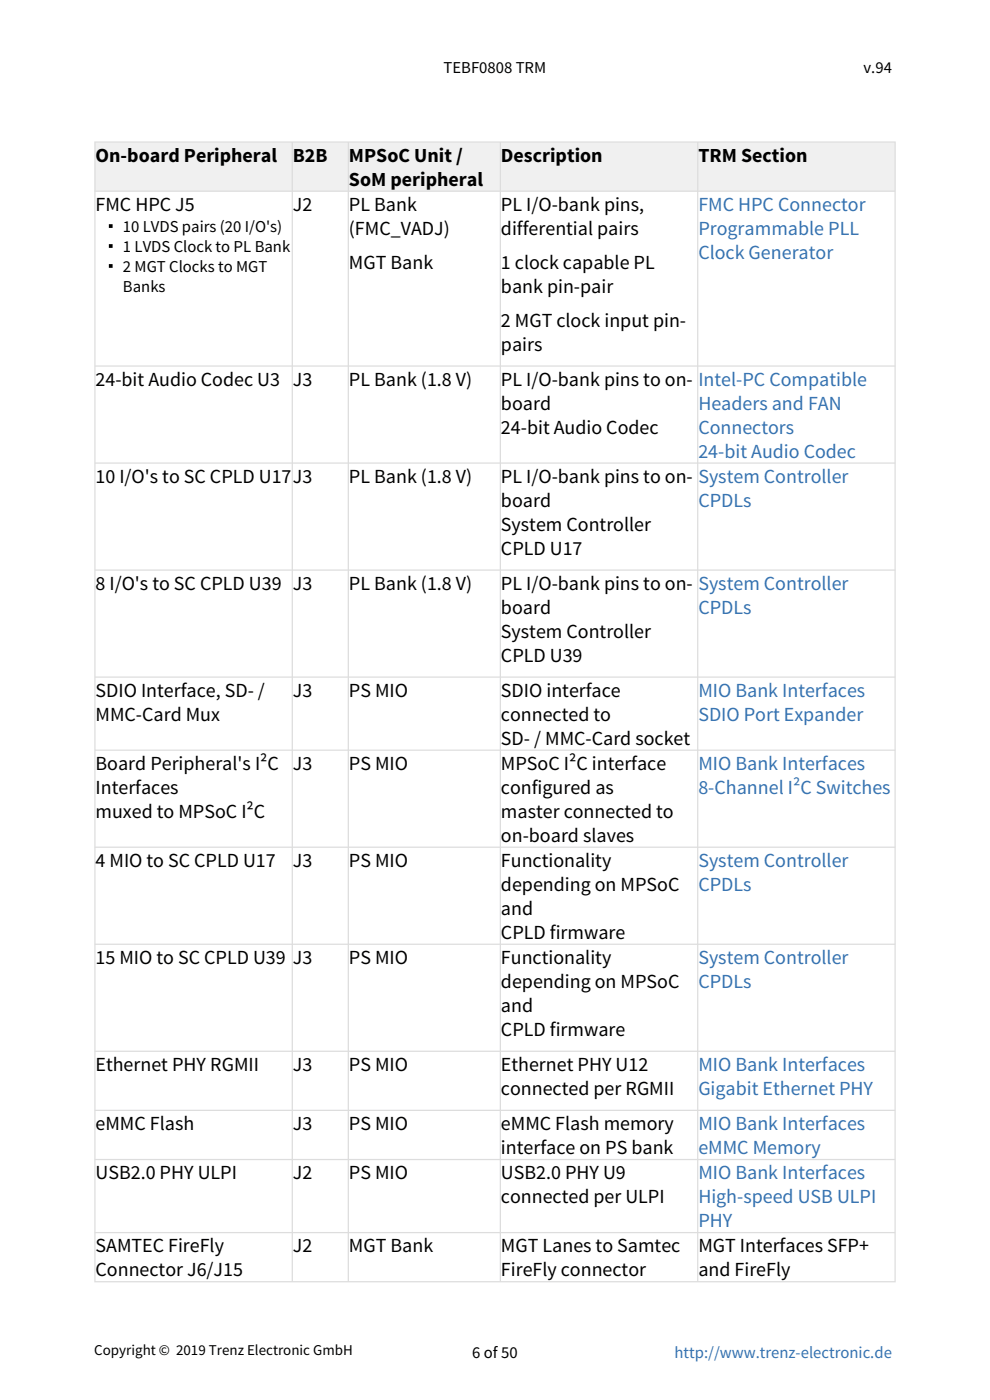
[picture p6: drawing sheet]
<svg xmlns="http://www.w3.org/2000/svg" width="210mm" height="297mm" viewBox="0 0 210 297" stroke-linecap="round" stroke-linejoin="round" font-family="sans-serif">
<defs><g id="words">
<g font-size="4.2">
<text x="20.3" y="34.3">On-board Peripheral</text>
<text x="62.1" y="34.3">B2B</text>
<text x="74" y="34.3">MPSoC Unit /</text>
<text x="106.3" y="34.3">Description</text>
<text x="148.1" y="34.3">TRM Section</text>
<text x="74" y="39.4">SoM peripheral</text>
<text x="20.3" y="44.7">FMC HPC J5</text>
<text x="62.1" y="44.7">J2</text>
<text x="74" y="44.7">PL Bank</text>
<text x="106.3" y="44.7">PL I/O-bank pins,</text>
<text x="74" y="49.8">(FMC_VADJ)</text>
<text x="106.3" y="49.8">differential pairs</text>
<text x="74" y="57">MGT Bank</text>
<text x="106.3" y="57">1 clock capable PL</text>
<text x="106.3" y="62.1">bank pin-pair</text>
<text x="106.3" y="69.3">2 MGT clock input pin-</text>
<text x="106.3" y="74.4">pairs</text>
<text x="20.3" y="81.8">24-bit Audio Codec U3</text>
<text x="62.1" y="81.8">J3</text>
<text x="74" y="81.8">PL Bank (1.8 V)</text>
<text x="106.3" y="81.8">PL I/O-bank pins to on-</text>
<text x="106.3" y="86.9">board</text>
<text x="106.3" y="92">24-bit Audio Codec</text>
<text x="20.3" y="102.4">10 I/O's to SC CPLD U17</text>
<text x="62.1" y="102.4">J3</text>
<text x="74" y="102.4">PL Bank (1.8 V)</text>
<text x="106.3" y="102.4">PL I/O-bank pins to on-</text>
<text x="106.3" y="107.5">board</text>
<text x="106.3" y="112.6">System Controller</text>
<text x="106.3" y="117.7">CPLD U17</text>
<text x="20.3" y="125.1">8 I/O's to SC CPLD U39</text>
<text x="62.1" y="125.1">J3</text>
<text x="74" y="125.1">PL Bank (1.8 V)</text>
<text x="106.3" y="125.1">PL I/O-bank pins to on-</text>
<text x="106.3" y="130.2">board</text>
<text x="106.3" y="135.3">System Controller</text>
<text x="106.3" y="140.4">CPLD U39</text>
<text x="20.3" y="147.8">SDIO Interface, SD- /</text>
<text x="62.1" y="147.8">J3</text>
<text x="74" y="147.8">PS MIO</text>
<text x="106.3" y="147.8">SDIO interface</text>
<text x="20.3" y="152.9">MMC-Card Mux</text>
<text x="106.3" y="152.9">connected to</text>
<text x="106.3" y="158">SD- / MMC-Card socket</text>
<text x="20.3" y="163.3">Board Peripheral's I²C</text>
<text x="62.1" y="163.3">J3</text>
<text x="74" y="163.3">PS MIO</text>
<text x="106.3" y="163.3">MPSoC I²C interface</text>
<text x="20.3" y="168.4">Interfaces</text>
<text x="20.3" y="173.5">muxed to MPSoC I²C</text>
<text x="106.3" y="168.4">configured as</text>
<text x="106.3" y="173.5">master connected to</text>
<text x="106.3" y="178.6">on-board slaves</text>
<text x="20.3" y="183.9">4 MIO to SC CPLD U17</text>
<text x="62.1" y="183.9">J3</text>
<text x="74" y="183.9">PS MIO</text>
<text x="106.3" y="183.9">Functionality</text>
<text x="106.3" y="189">depending on MPSoC</text>
<text x="106.3" y="194.1">and</text>
<text x="106.3" y="199.2">CPLD firmware</text>
<text x="20.3" y="204.5">15 MIO to SC CPLD U39</text>
<text x="62.1" y="204.5">J3</text>
<text x="74" y="204.5">PS MIO</text>
<text x="106.3" y="204.5">Functionality</text>
<text x="106.3" y="209.6">depending on MPSoC</text>
<text x="106.3" y="214.7">and</text>
<text x="106.3" y="219.7">CPLD firmware</text>
<text x="20.3" y="227.2">Ethernet PHY RGMII</text>
<text x="62.1" y="227.2">J3</text>
<text x="74" y="227.2">PS MIO</text>
<text x="106.3" y="227.2">Ethernet PHY U12</text>
<text x="106.3" y="232.3">connected per RGMII</text>
<text x="20.3" y="239.7">eMMC Flash</text>
<text x="62.1" y="239.7">J3</text>
<text x="74" y="239.7">PS MIO</text>
<text x="106.3" y="239.7">eMMC Flash memory</text>
<text x="106.3" y="244.8">interface on PS bank</text>
<text x="20.3" y="250.2">USB2.0 PHY ULPI</text>
<text x="62.1" y="250.2">J2</text>
<text x="74" y="250.2">PS MIO</text>
<text x="106.3" y="250.2">USB2.0 PHY U9</text>
<text x="106.3" y="255.2">connected per ULPI</text>
<text x="20.3" y="265.7">SAMTEC FireFly</text>
<text x="62.1" y="265.7">J2</text>
<text x="74" y="265.7">MGT Bank</text>
<text x="106.3" y="265.7">MGT Lanes to Samtec</text>
<text x="148.1" y="265.7">MGT Interfaces SFP+</text>
<text x="20.3" y="270.8">Connector J6/J15</text>
<text x="106.3" y="270.8">FireFly connector</text>
<text x="148.1" y="270.8">and FireFly</text>
</g>
<g font-size="4.2" fill="#3572b0">
<text x="148.1" y="44.7">FMC HPC Connector</text>
<text x="148.1" y="49.8">Programmable PLL</text>
<text x="148.1" y="54.9">Clock Generator</text>
<text x="148.1" y="81.8">Intel-PC Compatible</text>
<text x="148.1" y="86.9">Headers and FAN</text>
<text x="148.1" y="92">Connectors</text>
<text x="148.1" y="97.1">24-bit Audio Codec</text>
<text x="148.1" y="102.4">System Controller</text>
<text x="148.1" y="107.5">CPDLs</text>
<text x="148.1" y="125.1">System Controller</text>
<text x="148.1" y="130.2">CPDLs</text>
<text x="148.1" y="147.8">MIO Bank Interfaces</text>
<text x="148.1" y="152.9">SDIO Port Expander</text>
<text x="148.1" y="163.3">MIO Bank Interfaces</text>
<text x="148.1" y="168.4">8-Channel I²C Switches</text>
<text x="148.1" y="183.9">System Controller</text>
<text x="148.1" y="189">CPDLs</text>
<text x="148.1" y="204.5">System Controller</text>
<text x="148.1" y="209.6">CPDLs</text>
<text x="148.1" y="227.2">MIO Bank Interfaces</text>
<text x="148.1" y="232.3">Gigabit Ethernet PHY</text>
<text x="148.1" y="239.7">MIO Bank Interfaces</text>
<text x="148.1" y="244.8">eMMC Memory</text>
<text x="148.1" y="250.2">MIO Bank Interfaces</text>
<text x="148.1" y="255.2">High-speed USB ULPI</text>
<text x="148.1" y="260.3">PHY</text>
</g>
<g font-size="3.5">
<text x="94.1" y="15.5">TEBF0808 TRM</text>
<text x="183.2" y="15.5">v.94</text>
<text x="26.1" y="49.1">10 LVDS pairs (20 I/O's)</text>
<text x="26.1" y="53.4">1 LVDS Clock to PL Bank</text>
<text x="26.1" y="57.6">2 MGT Clocks to MGT</text>
<text x="26.1" y="61.8">Banks</text>
<text x="100.2" y="288.2">6 of 50</text>
</g>
<text font-size="3.5" fill="#3572b0" x="143.1" y="288.2">http://www.trenz-electronic.de</text>
<text font-size="3.2" x="20" y="287.5">Copyright © 2019 Trenz Electronic GmbH</text>
</g></defs>
<g fill="#f0f0f0">
<path d="M20.1 30.1h41.9v10.5h-41.9z"/>
<path d="M62 30.1h11.9v10.5h-11.9z"/>
<path d="M73.9 30.1h32.2v10.5h-32.2z"/>
<path d="M106.1 30.1h41.9v10.5h-41.9z"/>
<path d="M148 30.1h41.9v10.5h-41.9z"/>
</g>
<g fill="#fff">
<path d="M20.1 40.6h41.9v37h-41.9z"/>
<path d="M62 40.6h11.9v37h-11.9z"/>
<path d="M73.9 40.6h32.2v37h-32.2z"/>
<path d="M106.1 40.6h41.9v37h-41.9z"/>
<path d="M148 40.6h41.9v37h-41.9z"/>
<path d="M20.1 77.6h41.9v20.6h-41.9z"/>
<path d="M62 77.6h11.9v20.6h-11.9z"/>
<path d="M73.9 77.6h32.2v20.6h-32.2z"/>
<path d="M106.1 77.6h41.9v20.6h-41.9z"/>
<path d="M148 77.6h41.9v20.6h-41.9z"/>
<path d="M20.1 98.2h41.9v22.7h-41.9z"/>
<path d="M62 98.2h11.9v22.7h-11.9z"/>
<path d="M73.9 98.2h32.2v22.7h-32.2z"/>
<path d="M106.1 98.2h41.9v22.7h-41.9z"/>
<path d="M148 98.2h41.9v22.7h-41.9z"/>
<path d="M20.1 120.9h41.9v22.7h-41.9z"/>
<path d="M62 120.9h11.9v22.7h-11.9z"/>
<path d="M73.9 120.9h32.2v22.7h-32.2z"/>
<path d="M106.1 120.9h41.9v22.7h-41.9z"/>
<path d="M148 120.9h41.9v22.7h-41.9z"/>
<path d="M20.1 143.6h41.9v15.5h-41.9z"/>
<path d="M62 143.6h11.9v15.5h-11.9z"/>
<path d="M73.9 143.6h32.2v15.5h-32.2z"/>
<path d="M106.1 143.6h41.9v15.5h-41.9z"/>
<path d="M148 143.6h41.9v15.5h-41.9z"/>
<path d="M20.1 159.1h41.9v20.6h-41.9z"/>
<path d="M62 159.1h11.9v20.6h-11.9z"/>
<path d="M73.9 159.1h32.2v20.6h-32.2z"/>
<path d="M106.1 159.1h41.9v20.6h-41.9z"/>
<path d="M148 159.1h41.9v20.6h-41.9z"/>
<path d="M20.1 179.7h41.9v20.6h-41.9z"/>
<path d="M62 179.7h11.9v20.6h-11.9z"/>
<path d="M73.9 179.7h32.2v20.6h-32.2z"/>
<path d="M106.1 179.7h41.9v20.6h-41.9z"/>
<path d="M148 179.7h41.9v20.6h-41.9z"/>
<path d="M20.1 200.3h41.9v22.7h-41.9z"/>
<path d="M62 200.3h11.9v22.7h-11.9z"/>
<path d="M73.9 200.3h32.2v22.7h-32.2z"/>
<path d="M106.1 200.3h41.9v22.7h-41.9z"/>
<path d="M148 200.3h41.9v22.7h-41.9z"/>
<path d="M20.1 223h41.9v12.6h-41.9z"/>
<path d="M62 223h11.9v12.6h-11.9z"/>
<path d="M73.9 223h32.2v12.6h-32.2z"/>
<path d="M106.1 223h41.9v12.6h-41.9z"/>
<path d="M148 223h41.9v12.6h-41.9z"/>
<path d="M20.1 235.6h41.9v10.4h-41.9z"/>
<path d="M62 235.6h11.9v10.4h-11.9z"/>
<path d="M73.9 235.6h32.2v10.4h-32.2z"/>
<path d="M106.1 235.6h41.9v10.4h-41.9z"/>
<path d="M148 235.6h41.9v10.4h-41.9z"/>
<path d="M20.1 246h41.9v15.5h-41.9z"/>
<path d="M62 246h11.9v15.5h-11.9z"/>
<path d="M73.9 246h32.2v15.5h-32.2z"/>
<path d="M106.1 246h41.9v15.5h-41.9z"/>
<path d="M148 246h41.9v15.5h-41.9z"/>
<path d="M20.1 261.5h41.9v10.4h-41.9z"/>
<path d="M62 261.5h11.9v10.4h-11.9z"/>
<path d="M73.9 261.5h32.2v10.4h-32.2z"/>
<path d="M106.1 261.5h41.9v10.4h-41.9z"/>
<path d="M148 261.5h41.9v10.4h-41.9z"/>
</g>
<g fill="#ddd">
<path d="M147.9 30.1h.2v241.8h-.2z"/>
<path d="M106 30.1h.3v241.8h-.3z"/>
<path d="M73.8 30.1h.2v241.8h-.2z"/>
<path d="M61.9 30.1h.2v241.8h-.2z"/>
<path d="M20.1 261.4h169.8v.2h-169.8z"/>
<path d="M20.1 245.9h169.8v.2h-169.8z"/>
<path d="M20.1 235.4h169.8v.3h-169.8z"/>
<path d="M20.1 222.9h169.8v.2h-169.8z"/>
<path d="M20.1 200.2h169.8v.2h-169.8z"/>
<path d="M20.1 179.6h169.8v.3h-169.8z"/>
<path d="M20.1 159h169.8v.3h-169.8z"/>
<path d="M20.1 143.5h169.8v.3h-169.8z"/>
<path d="M20.1 120.8h169.8v.3h-169.8z"/>
<path d="M20.1 98.1h169.8v.3h-169.8z"/>
<path d="M20.1 77.5h169.8v.3h-169.8z"/>
<path d="M20.1 40.4h169.8v.3h-169.8z"/>
</g>
<path d="M20 30v242h170v-242zM20.3 30.3v241.5h169.4v-241.5z" fill-rule="evenodd" fill="#ddd"/>
<path d="M23.1 47.6h.8v.8h-.8zM23.1 51.8h.8v.8h-.8zM23.1 56h.8v.8h-.8z" fill="#000"/>
<use href="#words"/>
</svg>
